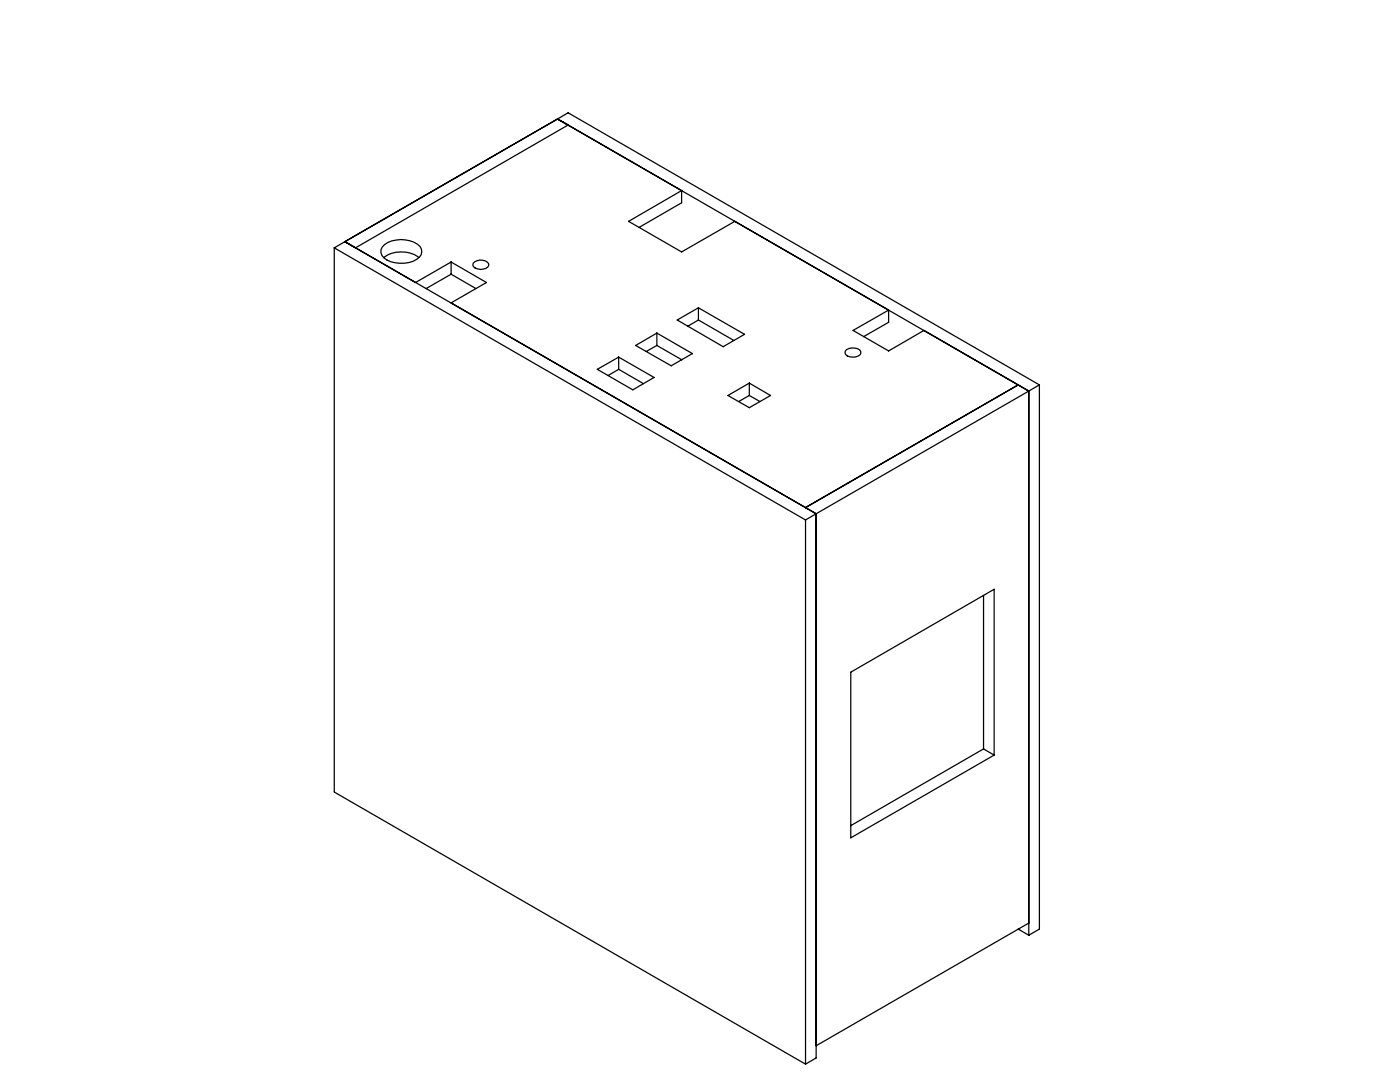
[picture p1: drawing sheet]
<svg xmlns="http://www.w3.org/2000/svg" width="279mm" height="216mm" viewBox="0 0 279 216" stroke-linecap="round" stroke-linejoin="round" font-family="sans-serif">
<g fill="none" stroke="#000" stroke-width=".25">
<path d="M111.3 23.7l94 54.3M111.3 23.7l2.1-1.2 94 54.3M111.3 23.7l2.1 1.2-42.5 24.6-2.1-1.3M111.3 23.7l-42.5 24.5M66.7 49.5v108.5l94.1 54.3M66.7 49.5l94.1 54.3M68.8 48.2l-2.1 1.3M68.8 48.2l94.1 54.3M68.8 48.2l14.1 8.2 7.1-4.1M76.6 51.4a6 6 0 0 1 7 0M76.7 48.8a5.9 5.9 0 0 1 7.1 .4 1.68 1.68 0 0 1-.7 2.6 6.2 6.2 0 0 1-6.5-.4 1.65 1.65 0 0 1 .1-2.6zM90 52.3l7.1 4.1-7.1 4"/>
<path d="M90 52.3v2.4M90 54.7l5 2.9M90 54.7l-4.9 2.9M94.7 52.2a2.16 2.16 0 0 1 2.8 .4 .95 .95 0 0 1-1.1 1.1 2.27 2.27 0 0 1-1.9-.5l-.1-.7zM146.6 44.2l-10.6 6.1-10.6-6.1 10.6-6.2v2.5l-8.4 4.9M119.2 73.7l4.3-2.4 7 4-4.2 2.5zM123.5 71.3v2.4M123.5 73.7l4.9 2.9M123.5 73.7l-2.1 1.2M126.9 68.9l4.2-2.4 7.1 4.1-4.3 2.4zM131.1 66.5v2.4M131.1 68.9l5 2.9"/>
<path d="M131.1 68.9l-2.1 1.2M135.1 63.9l4.3-2.5 9.2 5.3-4.3 2.5zM139.4 61.4v2.5M139.4 63.9l7.1 4M139.4 63.9l-2.1 1.2M145.3 78.9l4.2-2.5 4.3 2.5-4.3 2.5zM149.5 76.4v2.5M149.5 78.9l2.2 1.2M149.5 78.9l-2.1 1.2M169 69.7a2.2 2.2 0 0 1 2.8 .4 .94 .94 0 0 1-1.1 1.1 1.82 1.82 0 0 1-2.1-.8zM172.4 67.2l4.9-2.9v-2.4l-7 4 7 4.1 7.1-4.1 18.8 10.9M203.2 76.8l-42.4 24.5 2.1 1.2"/>
<path d="M203.2 76.8l2.1 1.2M205.3 78v108.6M205.3 78l-42.4 24.5M207.4 76.8l-2.1 1.2M207.4 76.8v108.6l-2.1 1.2M160.8 103.8v108.5M162.9 102.5l-2.1 1.3M162.9 102.5v108.6l-2.1 1.2M196.3 118.8v30.6M169.8 134.1l28.6-16.5v33.1l-28.6 16.5zM196.3 149.4l2.1 1.3M196.3 149.4l-26.5 15.3"/>
<path d="M203.2 185.4l2.1 1.2M205.3 184.2l-42.4 24.5"/>
</g>
</svg>
